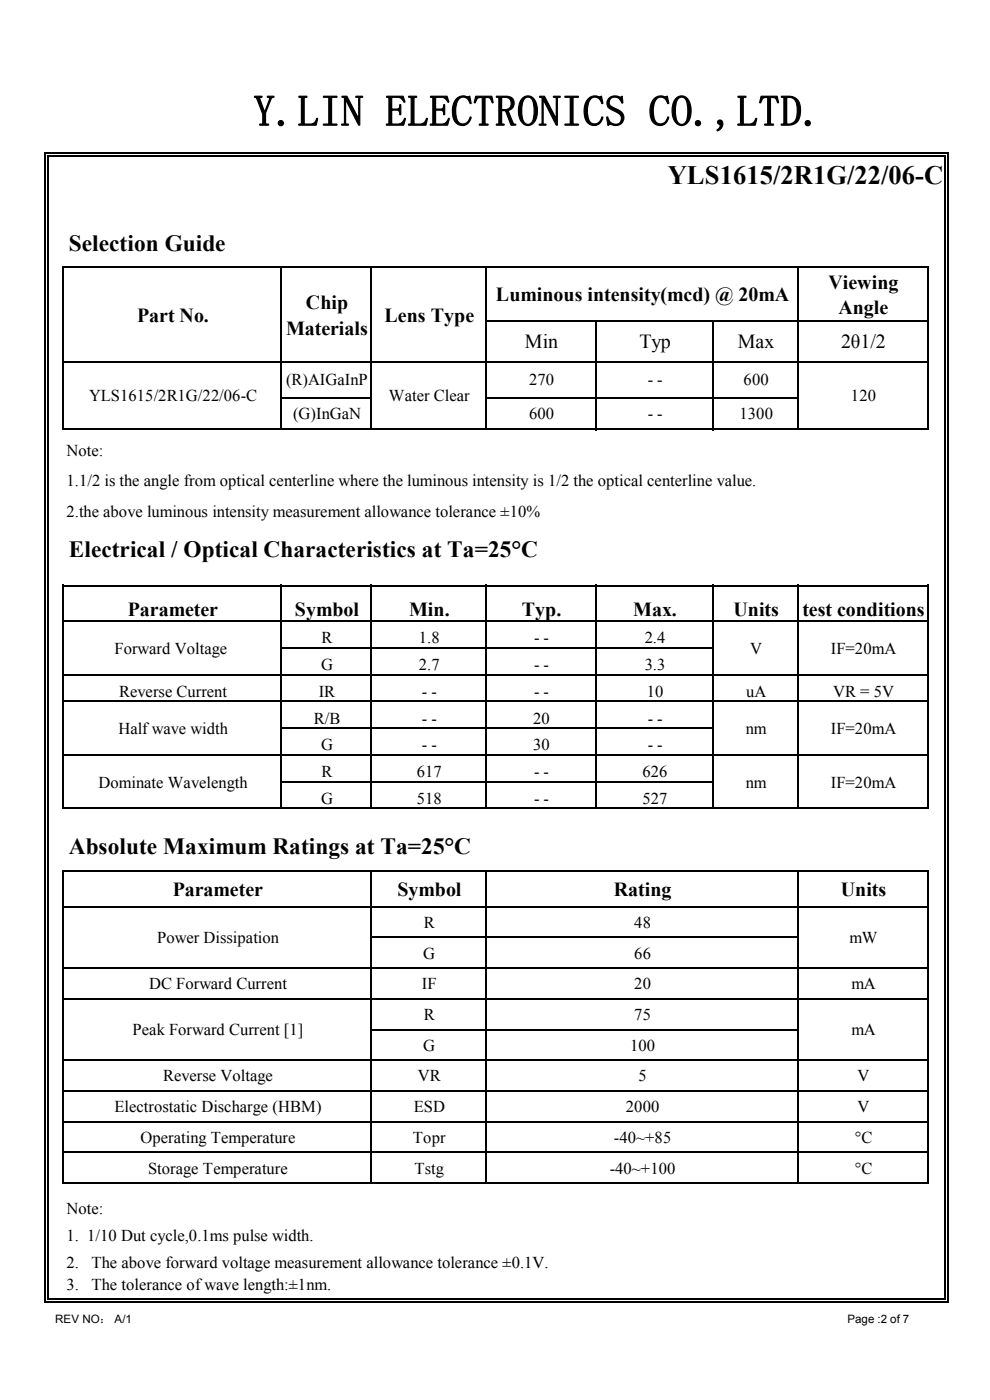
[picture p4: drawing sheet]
<svg xmlns="http://www.w3.org/2000/svg" width="210mm" height="297mm" viewBox="0 0 210 297" stroke-linecap="round" stroke-linejoin="round" font-family="sans-serif">
<defs><g id="words">
<text font-size="9.2" x="53.8" y="26.7">Y.LIN ELECTRONICS CO.,LTD.</text>
<text font-size="5.6" x="141.6" y="39.1">YLS1615/2R1G/22/06-C</text>
<g font-size="4.9">
<text x="14.6" y="53.3">Selection Guide</text>
<text x="14.6" y="118.1">Electrical / Optical Characteristics at Ta=25°C</text>
<text x="14.6" y="181.1">Absolute Maximum Ratings at Ta=25°C</text>
</g>
<g font-size="4.2">
<text x="64.9" y="65.6">Chip</text>
<text x="105.2" y="63.9">Luminous intensity(mcd) @ 20mA</text>
<text x="175.7" y="61.3">Viewing</text>
<text x="29.1" y="68.3">Part No.</text>
<text x="60.7" y="71">Materials</text>
<text x="81.6" y="68.3">Lens Type</text>
<text x="177.8" y="66.6">Angle</text>
<text x="111.3" y="73.9">Min</text>
<text x="135.6" y="73.9">Typ</text>
<text x="156.5" y="73.9">Max</text>
<text x="178.4" y="73.9">2θ1/2</text>
<text x="27.1" y="130.7">Parameter</text>
<text x="62.6" y="130.7">Symbol</text>
<text x="86.8" y="130.7">Min.</text>
<text x="110.7" y="130.7">Typ.</text>
<text x="134.3" y="130.7">Max.</text>
<text x="155.6" y="130.7">Units</text>
<text x="170.2" y="130.7">test conditions</text>
<text x="36.7" y="190.1">Parameter</text>
<text x="84.3" y="190.1">Symbol</text>
<text x="130.2" y="190.1">Rating</text>
<text x="178.4" y="190.1">Units</text>
</g>
<g font-size="3.5">
<text x="60.7" y="81.8">(R)AIGaInP</text>
<text x="112.2" y="81.8">270</text>
<text x="137.4" y="81.8">- -</text>
<text x="157.7" y="81.8">600</text>
<text x="18.9" y="85.1">YLS1615/2R1G/22/06-C</text>
<text x="62.1" y="89">(G)InGaN</text>
<text x="82.5" y="85.1">Water Clear</text>
<text x="112.2" y="89">600</text>
<text x="137.4" y="89">- -</text>
<text x="156.9" y="89">1300</text>
<text x="180.5" y="85.1">120</text>
<text x="14.1" y="96.6">Note:</text>
<text x="14.1" y="103.1">1.1/2 is the angle from optical ce</text>
<text x="60.2" y="103.1">nterline where the luminous int</text>
<text x="103.8" y="103.1">ensity is 1/2 the</text>
<text x="126.8" y="103.1">optical centerline</text>
<text x="152" y="103.1">value.</text>
<text x="14.1" y="109.7">2.the above luminous intensity m</text>
<text x="60.5" y="109.7">easurement a</text>
<text x="78.9" y="109.7">l</text>
<text x="79.8" y="109.7">lowance toleranc</text>
<text x="103.7" y="109.7">e ±10%</text>
<text x="68.2" y="136.5">R</text>
<text x="88.9" y="136.5">1.8</text>
<text x="113.3" y="136.5">- -</text>
<text x="136.7" y="136.5">2.4</text>
<text x="24.3" y="138.7">Forward Voltage</text>
<text x="68.1" y="142.1">G</text>
<text x="88.9" y="142.1">2.7</text>
<text x="113.3" y="142.1">- -</text>
<text x="136.7" y="142.1">3.3</text>
<text x="159.1" y="138.7">V</text>
<text x="176.2" y="138.7">IF=20mA</text>
<text x="25.3" y="147.8">Reverse Current</text>
<text x="67.6" y="147.8">IR</text>
<text x="89.5" y="147.8">- -</text>
<text x="113.3" y="147.8">- -</text>
<text x="137.2" y="147.8">10</text>
<text x="158.3" y="147.8">uA</text>
<text x="176.7" y="147.8">VR = 5V</text>
<text x="25.1" y="155.7">Halfwave width</text>
<text x="66.5" y="153.5">R/B</text>
<text x="89.5" y="153.5">- -</text>
<text x="113.1" y="153.5">20</text>
<text x="137.4" y="153.5">- -</text>
<text x="158.2" y="155.7">nm</text>
<text x="176.2" y="155.7">IF=20mA</text>
<text x="68.1" y="159.1">G</text>
<text x="89.5" y="159.1">- -</text>
<text x="113.1" y="159.1">30</text>
<text x="137.4" y="159.1">- -</text>
<text x="20.9" y="167.1">Dominate Wavelength</text>
<text x="68.2" y="164.8">R</text>
<text x="88.4" y="164.8">617</text>
<text x="113.3" y="164.8">- -</text>
<text x="136.3" y="164.8">626</text>
<text x="158.2" y="167.1">nm</text>
<text x="176.2" y="167.1">IF=20mA</text>
<text x="68.1" y="170.5">G</text>
<text x="88.4" y="170.5">518</text>
<text x="113.3" y="170.5">- -</text>
<text x="136.3" y="170.5">527</text>
<text x="89.9" y="196.8">R</text>
<text x="134.5" y="196.8">48</text>
<text x="33.3" y="200.1">Power Dissipation</text>
<text x="89.8" y="203.3">G</text>
<text x="134.5" y="203.3">66</text>
<text x="180.2" y="200.1">mW</text>
<text x="31.6" y="209.8">DC Forward Current</text>
<text x="89.5" y="209.8">IF</text>
<text x="134.5" y="209.8">20</text>
<text x="180.6" y="209.8">mA</text>
<text x="28.1" y="219.6">Peak Forward Current [1]</text>
<text x="89.9" y="216.4">R</text>
<text x="134.5" y="216.4">75</text>
<text x="180.6" y="219.6">mA</text>
<text x="89.8" y="222.9">G</text>
<text x="133.6" y="222.9">100</text>
<text x="34.6" y="229.4">Reverse Voltage</text>
<text x="88.6" y="229.4">VR</text>
<text x="135.4" y="229.4">5</text>
<text x="181.9" y="229.4">V</text>
<text x="24.3" y="235.9">Electrostatic Discharge (HBM)</text>
<text x="87.8" y="235.9">ESD</text>
<text x="132.8" y="235.9">2000</text>
<text x="181.9" y="235.9">V</text>
<text x="29.8" y="242.4">Operating Temperature</text>
<text x="87.6" y="242.4">Topr</text>
<text x="130.2" y="242.4">-40~+85</text>
<text x="181.3" y="242.4">°C</text>
<text x="31.4" y="249">Storage Temperature</text>
<text x="87.9" y="249">Tstg</text>
<text x="129.3" y="249">-40~+100</text>
<text x="181.3" y="249">°C</text>
<text x="14.1" y="257.6">Note:</text>
<text x="14.1" y="263.2">1. 1/10 Dut cycle,0.1ms pulse width.</text>
<text x="14.1" y="268.9">2.</text>
<text x="19.4" y="268.9">The above forward voltage measurement allowance tolerance ±0.1V.</text>
<text x="14.1" y="273.7">3.</text>
<text x="19.4" y="273.7">The tolerance ofwave length</text>
<text x="60.3" y="273.7">:±1nm.</text>
</g>
<g font-size="2.5">
<text x="11.7" y="280.6">REV NO： A/1</text>
<text x="179.7" y="280.6">Page :2 of 7</text>
</g>
</g></defs>
<g fill="none" stroke="#000" stroke-width=".34">
<path d="M9.4 32.5h191.9M9.6 32.3v244.1M10.1 33.2h190.5M10.3 33v242.7M200.4 33v242.7M201.1 32.3v244.1M13.2 56.7h183.7M13.4 56.5v34.8M59.7 56.5v34.8M78.7 56.5v34.8M103.1 56.5v34.8M169.2 56.5v34.8"/>
<path d="M196.8 56.5v34.8M13.2 76.8h183.7M102.9 68.1h94M126.4 67.9v23.4M151.3 67.9v23.4M13.2 91.1h183.7M59.5 84.3h19.4M102.9 84.3h66.5M13.2 124.2h183.7M13.2 131.8h183.7M13.4 124v47.7M59.5 137.5h91.9"/>
<path d="M59.7 124v47.7M78.7 124v47.7M103.1 124v47.7M126.4 124v47.7M151.3 124v47.7M169.2 124v47.7M196.8 124v47.7M13.2 143.1h183.7M13.2 148.8h183.7M59.5 154.5h91.9M13.2 160.1h183.7M13.2 171.5h183.7"/>
<path d="M59.5 165.8h91.9M13.2 184.7h183.7M13.2 192.3h183.7M13.4 184.6v66.6M78.6 198.8h90.8M78.7 184.6v66.6M103.1 184.6v66.6M169.2 184.6v66.6M196.8 184.6v66.6M13.2 205.4h183.7M13.2 211.9h183.7M78.6 218.4h90.8"/>
<path d="M13.2 224.9h183.7M13.2 231.4h183.7M13.2 238h183.7M13.2 244.5h183.7M13.2 251h183.7M9.4 276.2h191.9M10.1 275.5h190.5"/>
</g>
<use href="#words"/>
</svg>
